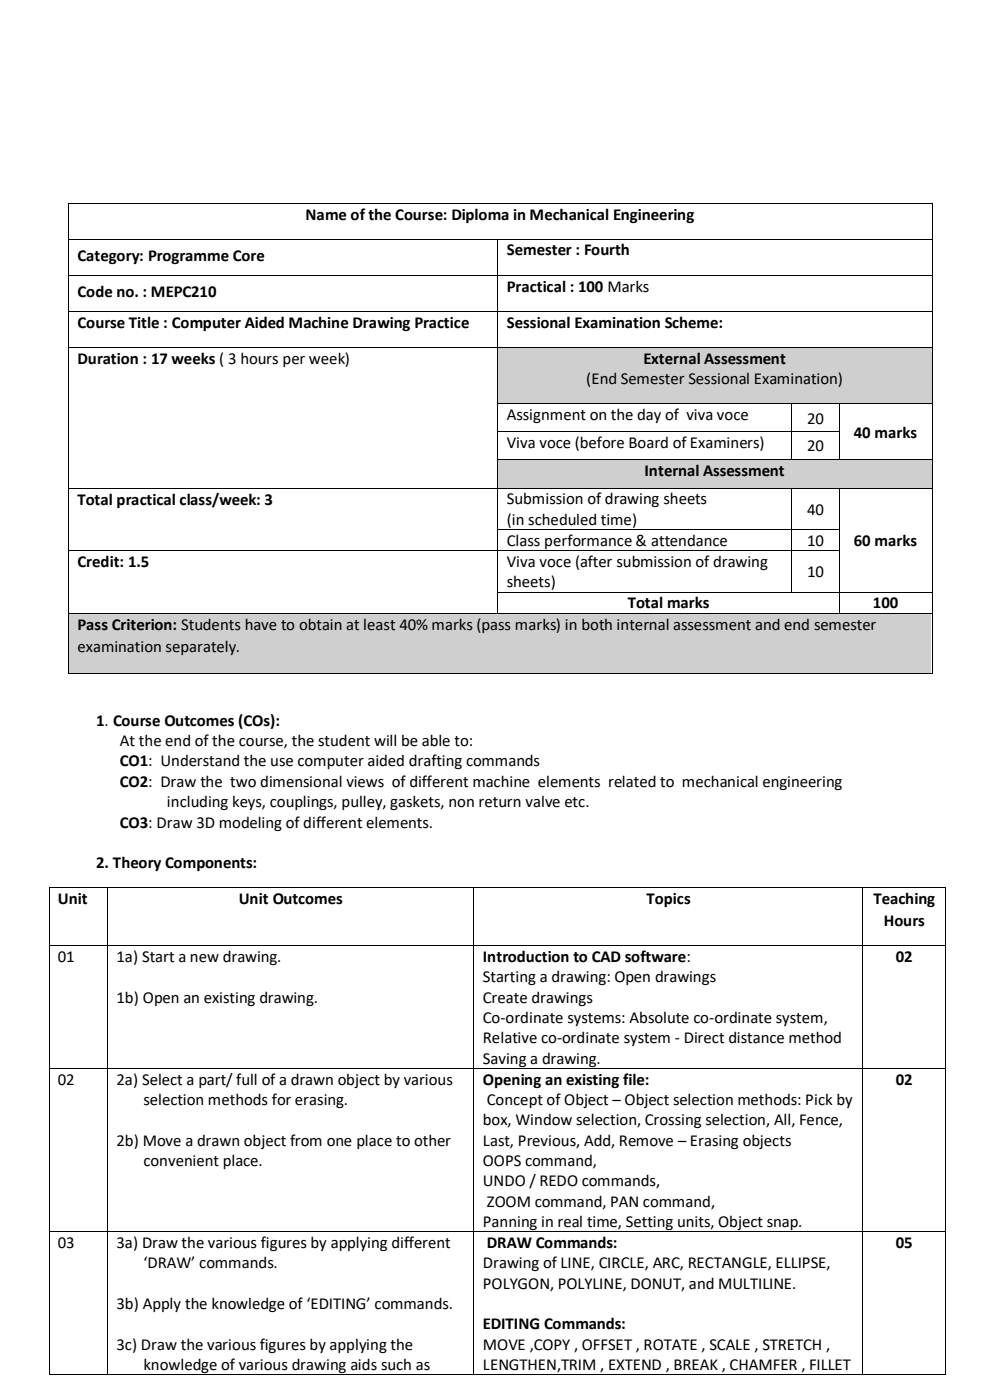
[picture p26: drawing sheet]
<svg xmlns="http://www.w3.org/2000/svg" width="210mm" height="297mm" viewBox="0 0 210 297" stroke-linecap="round" stroke-linejoin="round" font-family="sans-serif">
<defs><g id="words">
<g font-size="3.6">
<text x="64.8" y="46.6">Name of the Course: Diploma in Mechanical Engineering</text>
<text x="16.4" y="55.4">Category: Programme Core</text>
<text x="107.5" y="54.2">Semester : Fourth</text>
<text x="16.4" y="63">Code no. : MEPC210</text>
<text x="107.5" y="61.9">Practical : 100 Marks</text>
<text x="16.4" y="69.5">Course Title : Computer Aided Machine Drawing Practice</text>
<text x="107.5" y="69.5">Sessional Examination Scheme:</text>
<text x="16.4" y="77.2">Duration : 17 weeks ( 3 hours per week)</text>
<text x="136.4" y="77.2">External Assessment</text>
<text x="124.3" y="81.5">(End Semester Sessional Examination)</text>
<text x="107.5" y="89.1">Assignment on the day of viva voce</text>
<text x="171.2" y="89.9">20</text>
<text x="107.5" y="95.1">Viva voce (before Board of Examiners)</text>
<text x="171.2" y="95.8">20</text>
<text x="181.1" y="92.8">40 marks</text>
<text x="136.7" y="101">Internal Assessment</text>
<text x="16.4" y="107.1">Total practical class/week: 3</text>
<text x="107.5" y="107">Submission of drawing sheets</text>
<text x="107.5" y="111.3">(in scheduled time)</text>
<text x="171.2" y="109.2">40</text>
<text x="107.5" y="115.8">Class performance &amp; attendance</text>
<text x="171.2" y="115.8">10</text>
<text x="181.1" y="115.8">60 marks</text>
<text x="16.4" y="120.3">Credit: 1.5</text>
<text x="107.5" y="120.3">Viva voce (after submission of drawing</text>
<text x="107.5" y="124.6">sheets)</text>
<text x="171.2" y="122.5">10</text>
<text x="133.1" y="129.1">Total marks</text>
<text x="185.1" y="129.1">100</text>
<text x="16.4" y="133.6">Pass Criterion: Students have to obtain at least 40% marks (pass marks) in both internal assessment and end semester</text>
<text x="16.4" y="138.2">examination separately.</text>
<text x="20.4" y="154.1">1. Course Outcomes (COs):</text>
<text x="25.4" y="158.4">At the end of the course, the student will be able to:</text>
<text x="25.4" y="162.6">CO1: Understand the use computer aided drafting commands</text>
<text x="25.4" y="166.9">CO2: Draw the two dimensional views of different machine elements related to mechanical engineering</text>
<text x="35.4" y="171.2">including keys, couplings, pulley, gaskets, non return valve etc.</text>
<text x="25.4" y="175.6">CO3: Draw 3D modeling of different elements.</text>
<text x="20.4" y="184.2">2. Theory Components:</text>
<text x="12.3" y="191.8">Unit</text>
<text x="50.6" y="191.8">Unit Outcomes</text>
<text x="137.1" y="191.8">Topics</text>
<text x="185.2" y="191.8">Teaching</text>
<text x="187.4" y="196.5">Hours</text>
<text x="12.3" y="204.1">01</text>
<text x="24.7" y="204.1">1a) Start a new drawing.</text>
<text x="102.4" y="204.1">Introduction to CAD software:</text>
<text x="102.4" y="208.4">Starting a drawing: Open drawings</text>
<text x="190" y="204.1">02</text>
<text x="24.7" y="212.7">1b) Open an existing drawing.</text>
<text x="102.4" y="212.7">Create drawings</text>
<text x="102.4" y="217.1">Co-ordinate systems: Absolute co-ordinate system,</text>
<text x="102.4" y="221.4">Relative co-ordinate system - Direct distance method</text>
<text x="102.4" y="225.7">Saving a drawing.</text>
<text x="12.3" y="230.2">02</text>
<text x="24.7" y="230.1">2a) Select a part/ full of a drawn object by various</text>
<text x="102.4" y="230.1">Opening an existing file:</text>
<text x="190" y="230.2">02</text>
<text x="30.4" y="234.4">selection methods for erasing.</text>
<text x="102.4" y="238.7">box, Window selection, Crossing selection, All, Fence,</text>
<text x="103.3" y="234.4">Concept of Object – Object selection methods: Pick by</text>
<text x="24.7" y="243.1">2b) Move a drawn object from one place to other</text>
<text x="102.4" y="243.1">Last, Previous, Add, Remove – Erasing objects</text>
<text x="30.4" y="247.4">convenient place.</text>
<text x="102.4" y="247.4">OOPS command,</text>
<text x="102.4" y="251.7">UNDO / REDO commands,</text>
<text x="103.3" y="256">ZOOM command, PAN command,</text>
<text x="102.4" y="260.3">Panning in real time, Setting units, Object snap.</text>
<text x="12.3" y="264.8">03</text>
<text x="24.7" y="264.7">3a) Draw the various figures by applying different</text>
<text x="30.4" y="269.1">‘DRAW’ commands.</text>
<text x="102.4" y="269.1">Drawing of LINE, CIRCLE, ARC, RECTANGLE, ELLIPSE,</text>
<text x="103.3" y="264.7">DRAW Commands:</text>
<text x="190" y="264.8">05</text>
<text x="102.4" y="273.4">POLYGON, POLYLINE, DONUT, and MULTILINE.</text>
<text x="24.7" y="277.7">3b) Apply the knowledge of ‘EDITING’ commands.</text>
<text x="24.7" y="286.3">3c) Draw the various figures by applying the</text>
<text x="102.4" y="282">EDITING Commands:</text>
<text x="102.4" y="286.3">MOVE ,COPY , OFFSET , ROTATE , SCALE , STRETCH ,</text>
<text x="30.4" y="290.7">knowledge of various drawing aids such as</text>
<text x="102.4" y="290.7">LENGTHEN,TRIM , EXTEND , BREAK , CHAMFER , FILLET</text>
</g>
</g></defs>
<g fill="#000">
<path d="M14.4 43h.2v.2h-.2z" fill-rule="evenodd"/>
<path d="M14.4 43h.2v.2h-.2z" fill-rule="evenodd"/>
<path d="M14.4 50.6h.2v.2h-.2z" fill-rule="evenodd"/>
<path d="M14.4 58.4h.2v.1h-.2z" fill-rule="evenodd"/>
<path d="M105.5 50.6h.2v.2h-.2z" fill-rule="evenodd"/>
<path d="M105.5 58.4h.2v.1h-.2z" fill-rule="evenodd"/>
<path d="M197.6 43h.2v.2h-.2z" fill-rule="evenodd"/>
<path d="M197.6 43h.2v.2h-.2z" fill-rule="evenodd"/>
<path d="M197.6 50.6h.2v.2h-.2z" fill-rule="evenodd"/>
<path d="M197.6 58.4h.2v.1h-.2z" fill-rule="evenodd"/>
<path d="M14.4 66h.2v.1h-.2z" fill-rule="evenodd"/>
<path d="M105.5 66h.2v.1h-.2z" fill-rule="evenodd"/>
<path d="M197.6 66h.2v.1h-.2z" fill-rule="evenodd"/>
</g>
<g fill="none" stroke="#000" stroke-width=".21">
<path d="M14.5 43.2v7.4M14.5 50.8v7.6M14.5 58.5v7.5M14.6 43.1h183M14.6 50.7h90.9M14.6 58.4h90.9M105.6 50.8v7.6M105.6 58.5v7.5M105.7 50.7h91.9M105.7 58.4h91.9M197.7 43.2v7.4M197.7 50.8v7.6"/>
<path d="M197.7 58.5v7.5M14.5 66.1v7.5M14.6 66.1h90.9M105.6 66.1v7.5M105.7 66.1h91.9M197.7 66.1v7.5"/>
</g>
<g fill="#d0cece">
<path d="M105.7 73.8h91.9v11.7h-91.9z" fill-rule="evenodd"/>
<path d="M107.5 73.8h88.2v4.3h-88.2z" fill-rule="evenodd"/>
<path d="M107.5 78.1h88.2v7.4h-88.2z" fill-rule="evenodd"/>
</g>
<g fill="#000">
<path d="M14.4 73.6h.2v.2h-.2z" fill-rule="evenodd"/>
<path d="M105.5 73.6h.2v.2h-.2z" fill-rule="evenodd"/>
<path d="M197.6 73.6h.2v.2h-.2z" fill-rule="evenodd"/>
<path d="M14.4 85.5h.2v.2h-.2z" fill-rule="evenodd"/>
<path d="M14.4 91.5h.2v.2h-.2z" fill-rule="evenodd"/>
<path d="M105.5 85.5h.2v.2h-.2z" fill-rule="evenodd"/>
<path d="M105.5 91.5h.2v.2h-.2z" fill-rule="evenodd"/>
<path d="M167.9 85.5h.1v.2h-.1z" fill-rule="evenodd"/>
<path d="M167.9 91.5h.1v.2h-.1z" fill-rule="evenodd"/>
<path d="M177.9 85.5h.1v.2h-.1z" fill-rule="evenodd"/>
<path d="M177.9 91.5h.1v.2h-.1z" fill-rule="evenodd"/>
<path d="M197.6 85.5h.2v.2h-.2z" fill-rule="evenodd"/>
<path d="M197.6 91.5h.2v.2h-.2z" fill-rule="evenodd"/>
</g>
<g fill="none" stroke="#000" stroke-width=".21">
<path d="M14.5 73.8v11.7M14.6 73.7h90.9M105.6 73.8v11.7M105.7 73.7h91.9M197.7 73.8v11.7M14.5 85.7v5.8M14.5 91.7v5.8M105.6 85.7v5.8M105.6 91.7v5.8M105.7 85.6h62.2M105.7 91.6h62.2M168 85.7v5.8"/>
<path d="M168 91.7v5.8M168 85.6h9.9M168 91.6h9.9M178 85.7v5.8M178 91.7v5.8M178 85.6h19.6M197.7 85.7v5.8M197.7 91.7v5.8"/>
</g>
<g fill="#d0cece">
<path d="M105.7 97.6h91.9v5.9h-91.9z" fill-rule="evenodd"/>
<path d="M107.5 97.6h88.2v4.4h-88.2z" fill-rule="evenodd"/>
</g>
<g fill="#000">
<path d="M14.4 97.5h.2v.1h-.2z" fill-rule="evenodd"/>
<path d="M105.5 97.5h.2v.1h-.2z" fill-rule="evenodd"/>
<path d="M167.9 97.5h.1v.1h-.1z" fill-rule="evenodd"/>
<path d="M177.9 97.5h.1v.1h-.1z" fill-rule="evenodd"/>
<path d="M197.6 97.5h.2v.1h-.2z" fill-rule="evenodd"/>
<path d="M14.4 103.5h.2v.2h-.2z" fill-rule="evenodd"/>
<path d="M14.4 112.2h.2v.2h-.2z" fill-rule="evenodd"/>
<path d="M14.4 116.7h.2v.2h-.2z" fill-rule="evenodd"/>
<path d="M105.5 103.5h.2v.2h-.2z" fill-rule="evenodd"/>
<path d="M105.5 112.2h.2v.2h-.2z" fill-rule="evenodd"/>
<path d="M105.5 116.7h.2v.2h-.2z" fill-rule="evenodd"/>
<path d="M167.9 103.5h.1v.2h-.1z" fill-rule="evenodd"/>
<path d="M167.9 112.2h.1v.2h-.1z" fill-rule="evenodd"/>
<path d="M167.9 116.7h.1v.2h-.1z" fill-rule="evenodd"/>
<path d="M177.9 103.5h.1v.2h-.1z" fill-rule="evenodd"/>
<path d="M177.9 112.2h.1v.2h-.1z" fill-rule="evenodd"/>
<path d="M177.9 116.7h.1v.2h-.1z" fill-rule="evenodd"/>
<path d="M197.6 103.5h.2v.2h-.2z" fill-rule="evenodd"/>
<path d="M197.6 112.2h.2v.2h-.2z" fill-rule="evenodd"/>
<path d="M197.6 116.7h.2v.2h-.2z" fill-rule="evenodd"/>
<path d="M14.4 125.5h.2v.2h-.2z" fill-rule="evenodd"/>
<path d="M105.5 125.5h.2v.2h-.2z" fill-rule="evenodd"/>
<path d="M167.9 125.5h.1v.2h-.1z" fill-rule="evenodd"/>
<path d="M177.9 125.5h.1v.2h-.1z" fill-rule="evenodd"/>
<path d="M197.6 125.5h.2v.2h-.2z" fill-rule="evenodd"/>
</g>
<g fill="none" stroke="#000" stroke-width=".21">
<path d="M14.5 97.6v5.9M105.6 97.6v5.9M105.7 97.6h62.2M168 97.6h9.9M178 97.6h19.6M197.7 97.6v5.9M14.5 103.7v8.5M14.5 112.4v4.3M14.5 116.9v8.6M14.6 103.6h90.9M14.6 116.8h90.9M105.6 103.7v8.5"/>
<path d="M105.6 112.4v4.3M105.6 116.9v8.6M105.7 103.6h62.2M105.7 112.3h62.2M105.7 116.8h62.2M168 103.7v8.5M168 112.4v4.3M168 116.9v8.6M168 103.6h9.9M168 112.3h9.9M168 116.8h9.9M178 103.7v8.5"/>
<path d="M178 112.4v4.3M178 116.9v8.6M178 103.6h19.6M197.7 103.7v8.5M197.7 112.4v4.3M197.7 116.9v8.6M14.5 125.7v4.3M105.6 125.7v4.3M105.7 125.6h62.2M168 125.6h9.9M178 125.7v4.3M178 125.6h19.6"/>
<path d="M197.7 125.7v4.3"/>
</g>
<g fill="#d0cece">
<path d="M14.6 130.2h182.9v12.6h-182.9z" fill-rule="evenodd"/>
<path d="M16.4 130.2h179.3v4.6h-179.3z" fill-rule="evenodd"/>
<path d="M16.4 134.8h179.3v7.5h-179.3z" fill-rule="evenodd"/>
</g>
<g fill="#000">
<path d="M14.4 130h.2v.2h-.2z" fill-rule="evenodd"/>
<path d="M105.5 130h.2v.2h-.2z" fill-rule="evenodd"/>
<path d="M177.9 130h.1v.2h-.1z" fill-rule="evenodd"/>
<path d="M197.6 130h.2v.2h-.2z" fill-rule="evenodd"/>
<path d="M14.4 142.8h.2v.2h-.2z" fill-rule="evenodd"/>
<path d="M14.4 142.8h.2v.2h-.2z" fill-rule="evenodd"/>
<path d="M197.6 142.8h.2v.2h-.2z" fill-rule="evenodd"/>
<path d="M197.6 142.8h.2v.2h-.2z" fill-rule="evenodd"/>
<path d="M10.3 188.3h.2v.1h-.2z" fill-rule="evenodd"/>
<path d="M10.3 188.3h.2v.1h-.2z" fill-rule="evenodd"/>
<path d="M22.7 188.3h.2v.1h-.2z" fill-rule="evenodd"/>
<path d="M100.4 188.3h.1v.1h-.1z" fill-rule="evenodd"/>
<path d="M182.9 188.3h.2v.1h-.2z" fill-rule="evenodd"/>
<path d="M200.4 188.3h.2v.1h-.2z" fill-rule="evenodd"/>
<path d="M200.4 188.3h.2v.1h-.2z" fill-rule="evenodd"/>
<path d="M10.3 200.6h.2v.1h-.2z" fill-rule="evenodd"/>
<path d="M22.7 200.6h.2v.1h-.2z" fill-rule="evenodd"/>
<path d="M100.4 200.6h.1v.1h-.1z" fill-rule="evenodd"/>
<path d="M182.9 200.6h.2v.1h-.2z" fill-rule="evenodd"/>
<path d="M200.4 200.6h.2v.1h-.2z" fill-rule="evenodd"/>
<path d="M10.3 226.6h.2v.2h-.2z" fill-rule="evenodd"/>
<path d="M22.7 226.6h.2v.2h-.2z" fill-rule="evenodd"/>
<path d="M100.4 226.6h.1v.2h-.1z" fill-rule="evenodd"/>
<path d="M182.9 226.6h.2v.2h-.2z" fill-rule="evenodd"/>
<path d="M200.4 226.6h.2v.2h-.2z" fill-rule="evenodd"/>
<path d="M10.3 261.3h.2v.1h-.2z" fill-rule="evenodd"/>
<path d="M22.7 261.3h.2v.1h-.2z" fill-rule="evenodd"/>
<path d="M100.4 261.3h.1v.1h-.1z" fill-rule="evenodd"/>
<path d="M182.9 261.3h.2v.1h-.2z" fill-rule="evenodd"/>
<path d="M200.4 261.3h.2v.1h-.2z" fill-rule="evenodd"/>
<path d="M10.3 291.6h.2v.2h-.2z" fill-rule="evenodd"/>
<path d="M10.3 291.6h.2v.2h-.2z" fill-rule="evenodd"/>
<path d="M22.7 291.6h.2v.2h-.2z" fill-rule="evenodd"/>
<path d="M100.4 291.6h.1v.2h-.1z" fill-rule="evenodd"/>
<path d="M182.9 291.6h.2v.2h-.2z" fill-rule="evenodd"/>
<path d="M200.4 291.6h.2v.2h-.2z" fill-rule="evenodd"/>
<path d="M200.4 291.6h.2v.2h-.2z" fill-rule="evenodd"/>
</g>
<g fill="none" stroke="#000" stroke-width=".21">
<path d="M14.5 130.2v12.6M14.6 130.1h90.9M105.7 130.1h72.2M178 130.1h19.6M197.7 130.2v12.6M14.6 142.9h183M10.4 188.4v12.2M10.5 188.3h12.2M22.8 188.4v12.2M22.9 188.3h77.5M100.5 188.4v12.2M100.5 188.3h82.4"/>
<path d="M183 188.4v12.2M183.1 188.3h17.3M200.5 188.4v12.2M10.4 200.7v25.9M10.5 200.6h12.2M22.8 200.7v25.9M22.9 200.6h77.5M100.5 200.7v25.9M100.5 200.6h82.4M183 200.7v25.9M183.1 200.6h17.3M200.5 200.7v25.9"/>
<path d="M10.4 226.8v34.5M10.5 226.7h12.2M22.8 226.8v34.5M22.9 226.7h77.5M100.5 226.8v34.5M100.5 226.7h82.4M183 226.8v34.5M183.1 226.7h17.3M200.5 226.8v34.5M10.4 261.4v30.2M10.5 261.4h12.2M22.8 261.4v30.2"/>
<path d="M22.9 261.4h77.5M100.5 261.4v30.2M100.5 261.4h82.4M183 261.4v30.2M183.1 261.4h17.3M200.5 261.4v30.2M10.5 291.7h12.2M22.9 291.7h77.5M100.5 291.7h82.4M183.1 291.7h17.3"/>
</g>
<use href="#words"/>
</svg>
